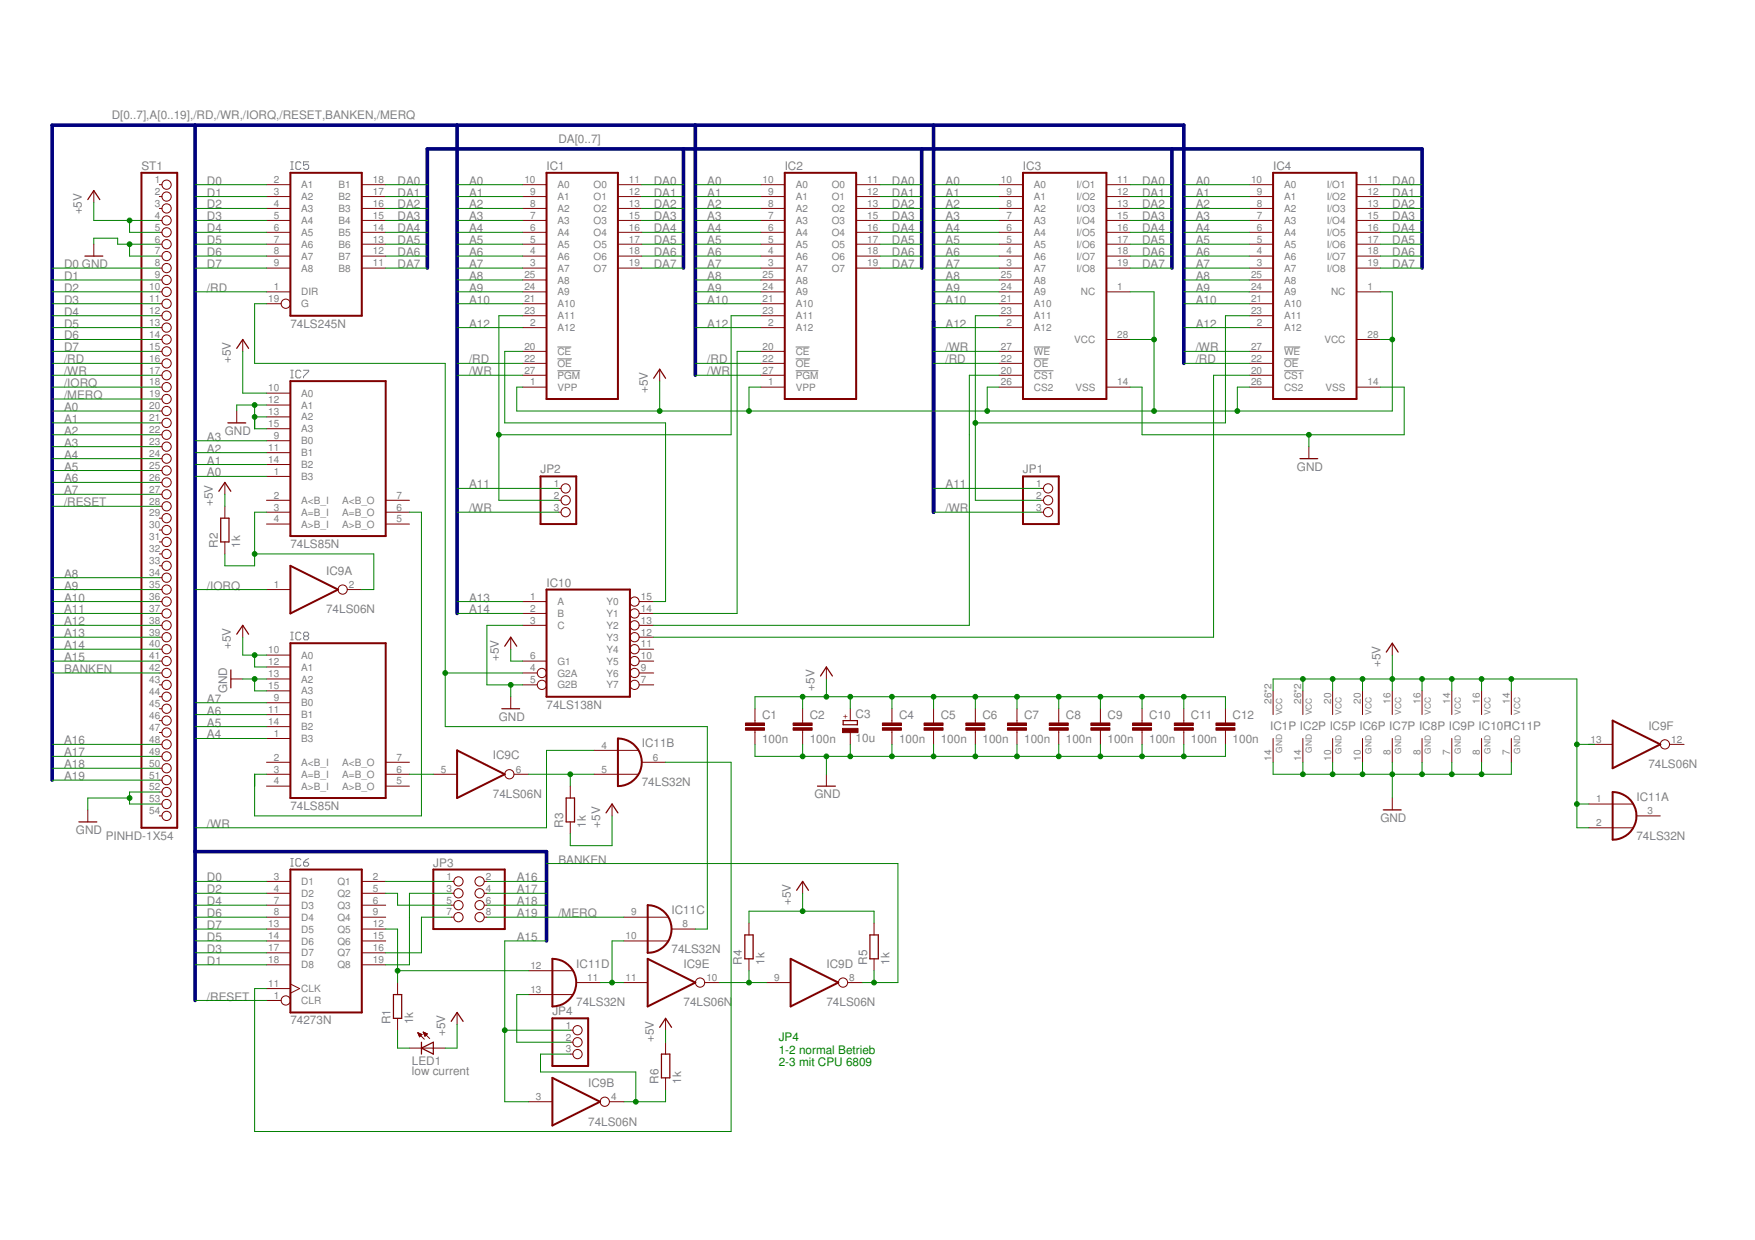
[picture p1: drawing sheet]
<svg xmlns="http://www.w3.org/2000/svg" width="297mm" height="210mm" viewBox="0 0 297 210" stroke-linecap="round" stroke-linejoin="round" font-family="sans-serif">
<defs><g id="words">
<g font-size="2" fill="#808080">
<text x="18.9" y="20.2">D[0..7],A[0..19],/RD,/WR,/IORQ,/RESET,BANKEN,/MERQ</text>
<text x="23.9" y="28.7">ST1</text>
<text x="92.5" y="28.7">IC1</text>
<text x="94.5" y="24.2">DA[0..7]</text>
<text x="132.8" y="28.7">IC2</text>
<text x="173.1" y="28.7">IC3</text>
<text x="215.5" y="28.7">IC4</text>
<text x="35" y="31.3">D0</text>
<text x="35" y="33.3">D1</text>
<text x="35" y="35.3">D2</text>
<text x="67.3" y="31.3">DA0</text>
<text x="67.3" y="33.3">DA1</text>
<text x="67.3" y="35.3">DA2</text>
<text x="79.4" y="31.3">A0</text>
<text x="79.4" y="33.3">A1</text>
<text x="79.4" y="35.3">A2</text>
<text x="110.6" y="31.3">DA0</text>
<text x="110.6" y="33.3">DA1</text>
<text x="110.6" y="35.3">DA2</text>
<text x="119.7" y="31.3">A0</text>
<text x="119.7" y="33.3">A1</text>
<text x="119.7" y="35.3">A2</text>
<text x="151" y="31.3">DA0</text>
<text x="151" y="33.3">DA1</text>
<text x="151" y="35.3">DA2</text>
<text x="160" y="31.3">A0</text>
<text x="160" y="33.3">A1</text>
<text x="160" y="35.3">A2</text>
<text x="193.3" y="31.3">DA0</text>
<text x="193.3" y="33.3">DA1</text>
<text x="193.3" y="35.3">DA2</text>
<text x="202.4" y="31.3">A0</text>
<text x="202.4" y="33.3">A1</text>
<text x="202.4" y="35.3">A2</text>
<text x="235.6" y="31.3">DA0</text>
<text x="235.6" y="33.3">DA1</text>
<text x="235.6" y="35.3">DA2</text>
<text x="13.9" y="36.3" transform="rotate(-90 13.9 36.3)">+5V</text>
<text x="35" y="37.3">D3</text>
<text x="35" y="39.3">D4</text>
<text x="35" y="41.3">D5</text>
<text x="67.3" y="37.3">DA3</text>
<text x="67.3" y="39.3">DA4</text>
<text x="67.3" y="41.3">DA5</text>
<text x="79.4" y="37.3">A3</text>
<text x="79.4" y="39.3">A4</text>
<text x="79.4" y="41.3">A5</text>
<text x="110.6" y="37.3">DA3</text>
<text x="110.6" y="39.3">DA4</text>
<text x="110.6" y="41.3">DA5</text>
<text x="119.7" y="37.3">A3</text>
<text x="119.7" y="39.3">A4</text>
<text x="119.7" y="41.3">A5</text>
<text x="151" y="37.3">DA3</text>
<text x="151" y="39.3">DA4</text>
<text x="151" y="41.3">DA5</text>
<text x="160" y="37.3">A3</text>
<text x="160" y="39.3">A4</text>
<text x="160" y="41.3">A5</text>
<text x="193.3" y="37.3">DA3</text>
<text x="193.3" y="39.3">DA4</text>
<text x="193.3" y="41.3">DA5</text>
<text x="202.4" y="37.3">A3</text>
<text x="202.4" y="39.3">A4</text>
<text x="202.4" y="41.3">A5</text>
<text x="235.6" y="37.3">DA3</text>
<text x="235.6" y="39.3">DA4</text>
<text x="235.6" y="41.3">DA5</text>
<text x="10.8" y="45.4">D0 GND</text>
<text x="10.8" y="47.4">D1</text>
<text x="35" y="43.4">D6</text>
<text x="35" y="45.4">D7</text>
<text x="67.3" y="43.4">DA6</text>
<text x="67.3" y="45.4">DA7</text>
<text x="79.4" y="43.4">A6</text>
<text x="79.4" y="45.4">A7</text>
<text x="79.4" y="47.4">A8</text>
<text x="110.6" y="43.4">DA6</text>
<text x="110.6" y="45.4">DA7</text>
<text x="119.7" y="43.4">A6</text>
<text x="119.7" y="45.4">A7</text>
<text x="119.7" y="47.4">A8</text>
<text x="151" y="43.4">DA6</text>
<text x="151" y="45.4">DA7</text>
<text x="160" y="43.4">A6</text>
<text x="160" y="45.4">A7</text>
<text x="160" y="47.4">A8</text>
<text x="193.3" y="43.4">DA6</text>
<text x="193.3" y="45.4">DA7</text>
<text x="202.4" y="43.4">A6</text>
<text x="202.4" y="45.4">A7</text>
<text x="202.4" y="47.4">A8</text>
<text x="235.6" y="43.4">DA6</text>
<text x="235.6" y="45.4">DA7</text>
<text x="10.8" y="49.4">D2</text>
<text x="10.8" y="51.4">D3</text>
<text x="10.8" y="53.4">D4</text>
<text x="35" y="49.4">/RD</text>
<text x="79.4" y="49.4">A9</text>
<text x="79.4" y="51.4">A10</text>
<text x="119.7" y="49.4">A9</text>
<text x="119.7" y="51.4">A10</text>
<text x="160" y="49.4">A9</text>
<text x="160" y="51.4">A10</text>
<text x="202.4" y="49.4">A9</text>
<text x="202.4" y="51.4">A10</text>
<text x="10.8" y="55.5">D5</text>
<text x="10.8" y="57.5">D6</text>
<text x="10.8" y="59.5">D7</text>
<text x="49.1" y="55.5">74LS245N</text>
<text x="79.4" y="55.5">A12</text>
<text x="119.7" y="55.5">A12</text>
<text x="160" y="59.5">/WR</text>
<text x="160" y="55.5">A12</text>
<text x="202.4" y="59.5">/WR</text>
<text x="202.4" y="55.5">A12</text>
<text x="10.8" y="61.5">/RD</text>
<text x="10.8" y="63.5">/WR</text>
<text x="10.8" y="65.5">/IORQ</text>
<text x="39.1" y="61.5" transform="rotate(-90 39.1 61.5)">+5V</text>
<text x="79.4" y="61.5">/RD</text>
<text x="79.4" y="63.5">/WR</text>
<text x="119.7" y="61.5">/RD</text>
<text x="119.7" y="63.5">/WR</text>
<text x="160" y="61.5">/RD</text>
<text x="202.4" y="61.5">/RD</text>
<text x="10.8" y="67.5">/MERQ</text>
<text x="10.8" y="69.6">A0</text>
<text x="10.8" y="71.6">A1</text>
<text x="109.6" y="66.5" transform="rotate(-90 109.6 66.5)">+5V</text>
<text x="10.8" y="73.6">A2</text>
<text x="10.8" y="75.6">A3</text>
<text x="10.8" y="77.6">A4</text>
<text x="35" y="76.6">A2</text>
<text x="35" y="74.6">A3</text>
<text x="38.1" y="73.6">GND</text>
<text x="10.8" y="79.6">A5</text>
<text x="10.8" y="81.7">A6</text>
<text x="10.8" y="83.7">A7</text>
<text x="35" y="80.7">A0</text>
<text x="35" y="78.6">A1</text>
<text x="79.4" y="82.7">A11</text>
<text x="91.5" y="80.1">JP2</text>
<text x="160" y="82.7">A11</text>
<text x="173.1" y="80.1">JP1</text>
<text x="219.5" y="79.6">GND</text>
<text x="10.8" y="85.7">/RESET</text>
<text x="36" y="85.7" transform="rotate(-90 36 85.7)">+5V</text>
<text x="79.4" y="86.7">/WR</text>
<text x="160" y="86.7">/WR</text>
<text x="36.9" y="92.7" transform="rotate(-90 36.9 92.7)">R2</text>
<text x="40.7" y="92.7" transform="rotate(-90 40.7 92.7)">1k</text>
<text x="49.1" y="92.7">74LS85N</text>
<text x="10.8" y="97.8">A8</text>
<text x="10.8" y="99.8">A9</text>
<text x="10.8" y="101.8">A10</text>
<text x="35" y="99.8">/IORQ</text>
<text x="55.2" y="97.3">IC9A</text>
<text x="79.4" y="101.8">A13</text>
<text x="92.5" y="99.3">IC10</text>
<text x="10.8" y="103.8">A11</text>
<text x="10.8" y="105.9">A12</text>
<text x="10.8" y="107.9">A13</text>
<text x="55.2" y="103.8">74LS06N</text>
<text x="79.4" y="103.8">A14</text>
<text x="10.8" y="109.9">A14</text>
<text x="10.8" y="111.9">A15</text>
<text x="10.8" y="113.9">BANKEN</text>
<text x="39.1" y="109.9" transform="rotate(-90 39.1 109.9)">+5V</text>
<text x="84.4" y="111.9" transform="rotate(-90 84.4 111.9)">+5V</text>
<text x="233.6" y="112.9" transform="rotate(-90 233.6 112.9)">+5V</text>
<text x="35" y="119">A7</text>
<text x="38.5" y="117.3" transform="rotate(-90 38.5 117.3)">GND</text>
<text x="92.5" y="120">74LS138N</text>
<text x="137.9" y="116.9" transform="rotate(-90 137.9 116.9)">+5V</text>
<text x="35" y="125">A4</text>
<text x="35" y="123">A5</text>
<text x="35" y="121">A6</text>
<text x="84.4" y="122">GND</text>
<text x="129" y="125.7">100n</text>
<text x="129" y="121.7">C1</text>
<text x="137.1" y="125.7">100n</text>
<text x="137.1" y="121.7">C2</text>
<text x="144.8" y="125.6">10u</text>
<text x="144.8" y="121.6">C3</text>
<text x="152.2" y="125.7">100n</text>
<text x="152.2" y="121.7">C4</text>
<text x="159.2" y="125.7">100n</text>
<text x="159.2" y="121.7">C5</text>
<text x="166.3" y="125.7">100n</text>
<text x="166.3" y="121.7">C6</text>
<text x="173.3" y="125.7">100n</text>
<text x="173.3" y="121.7">C7</text>
<text x="180.4" y="125.7">100n</text>
<text x="180.4" y="121.7">C8</text>
<text x="187.5" y="125.7">100n</text>
<text x="187.5" y="121.7">C9</text>
<text x="194.5" y="125.7">100n</text>
<text x="194.5" y="121.7">C10</text>
<text x="201.6" y="125.7">100n</text>
<text x="201.6" y="121.7">C11</text>
<text x="208.6" y="125.7">100n</text>
<text x="208.6" y="121.7">C12</text>
<text x="215" y="123.5">IC1P IC2P IC5P IC6P IC7P IC8P IC9P IC10PIC11P</text>
<text x="279" y="123.5">IC9F</text>
<text x="10.8" y="126">A16</text>
<text x="10.8" y="128">A17</text>
<text x="10.8" y="130">A18</text>
<text x="83.4" y="128.5">IC9C</text>
<text x="108.6" y="126.5">IC11B</text>
<text x="279" y="130">74LS06N</text>
<text x="10.8" y="132.1">A19</text>
<text x="49.1" y="137.1">74LS85N</text>
<text x="83.4" y="135.1">74LS06N</text>
<text x="108.6" y="133.1">74LS32N</text>
<text x="137.9" y="135.1">GND</text>
<text x="277" y="135.6">IC11A</text>
<text x="12.9" y="141.1">GND</text>
<text x="17.9" y="142.1">PINHD-1X54</text>
<text x="35" y="140.1">/WR</text>
<text x="95.3" y="140.1" transform="rotate(-90 95.3 140.1)">R3</text>
<text x="99.1" y="140.1" transform="rotate(-90 99.1 140.1)">1k</text>
<text x="101.6" y="140.1" transform="rotate(-90 101.6 140.1)">+5V</text>
<text x="233.6" y="139.1">GND</text>
<text x="277" y="142.1">74LS32N</text>
<text x="35" y="149.2">D0</text>
<text x="73.3" y="146.7">JP3</text>
<text x="87.5" y="149.2">A16</text>
<text x="94.5" y="146.2">BANKEN</text>
<text x="35" y="151.2">D2</text>
<text x="35" y="153.2">D4</text>
<text x="35" y="155.2">D6</text>
<text x="87.5" y="151.2">A17</text>
<text x="87.5" y="153.2">A18</text>
<text x="87.5" y="155.2">A19</text>
<text x="94.5" y="155.2">/MERQ</text>
<text x="113.7" y="154.7">IC11C</text>
<text x="133.8" y="153.2" transform="rotate(-90 133.8 153.2)">+5V</text>
<text x="35" y="161.3">D3</text>
<text x="35" y="159.3">D5</text>
<text x="35" y="157.3">D7</text>
<text x="87.5" y="159.3">A15</text>
<text x="113.7" y="161.3">74LS32N</text>
<text x="35" y="163.3">D1</text>
<text x="97.5" y="163.8">IC11D</text>
<text x="115.7" y="163.8">IC9E</text>
<text x="125.6" y="163.3" transform="rotate(-90 125.6 163.3)">R4</text>
<text x="129.4" y="163.3" transform="rotate(-90 129.4 163.3)">1k</text>
<text x="139.9" y="163.8">IC9D</text>
<text x="146.7" y="163.3" transform="rotate(-90 146.7 163.3)">R5</text>
<text x="150.6" y="163.3" transform="rotate(-90 150.6 163.3)">1k</text>
<text x="35" y="169.4">/RESET</text>
<text x="49.1" y="173.4">74273N</text>
<text x="66.1" y="173.4" transform="rotate(-90 66.1 173.4)">R1</text>
<text x="69.9" y="173.4" transform="rotate(-90 69.9 173.4)">1k</text>
<text x="93.5" y="171.9">JP4</text>
<text x="97.5" y="170.4">74LS32N</text>
<text x="115.7" y="170.4">74LS06N</text>
<text x="139.9" y="170.4">74LS06N</text>
<text x="75.4" y="175.4" transform="rotate(-90 75.4 175.4)">+5V</text>
<text x="110.6" y="176.4" transform="rotate(-90 110.6 176.4)">+5V</text>
<text x="69.7" y="182">low current</text>
<text x="69.7" y="180.2">LED1</text>
<text x="99.5" y="184">IC9B</text>
<text x="111.5" y="183.5" transform="rotate(-90 111.5 183.5)">R6</text>
<text x="115.3" y="183.5" transform="rotate(-90 115.3 183.5)">1k</text>
<text x="99.5" y="190.5">74LS06N</text>
</g>
<g font-size="2" fill="#008000">
<text x="131.8" y="176.2">JP4</text>
<text x="131.8" y="178.3">1-2 normal Betrieb</text>
<text x="131.8" y="180.5">2-3 mit CPU 6809</text>
</g>
<g font-size="1.7" fill="#808080">
<text x="26.2" y="31">1</text>
<text x="26.2" y="33">2</text>
<text x="26.2" y="35">3</text>
<text x="46.4" y="31">2</text>
<text x="46.4" y="33">3</text>
<text x="46.4" y="35">4</text>
<text x="51" y="31.9">A1</text>
<text x="51" y="33.9">A2</text>
<text x="51" y="35.9">A3</text>
<text x="57.3" y="35.9">B3</text>
<text x="57.3" y="33.9">B2</text>
<text x="57.3" y="31.9">B1</text>
<text x="63.1" y="35">16</text>
<text x="63.1" y="33">17</text>
<text x="63.1" y="31">18</text>
<text x="88.8" y="31">10</text>
<text x="89.7" y="35">8</text>
<text x="89.7" y="33">9</text>
<text x="94.3" y="35.9">A2</text>
<text x="94.3" y="33.9">A1</text>
<text x="94.3" y="31.9">A0</text>
<text x="100.5" y="31.9">O0</text>
<text x="100.5" y="33.9">O1</text>
<text x="100.5" y="35.9">O2</text>
<text x="106.4" y="31">11</text>
<text x="106.4" y="33">12</text>
<text x="106.4" y="35">13</text>
<text x="129.1" y="31">10</text>
<text x="130" y="35">8</text>
<text x="130" y="33">9</text>
<text x="134.7" y="35.9">A2</text>
<text x="134.7" y="33.9">A1</text>
<text x="134.7" y="31.9">A0</text>
<text x="140.8" y="31.9">O0</text>
<text x="140.8" y="33.9">O1</text>
<text x="140.8" y="35.9">O2</text>
<text x="146.8" y="31">11</text>
<text x="146.8" y="33">12</text>
<text x="146.8" y="35">13</text>
<text x="169.4" y="31">10</text>
<text x="170.4" y="33">9</text>
<text x="170.4" y="35">8</text>
<text x="175" y="31.9">A0</text>
<text x="175" y="33.9">A1</text>
<text x="175" y="35.9">A2</text>
<text x="182.2" y="31.9">I/O1</text>
<text x="182.2" y="33.9">I/O2</text>
<text x="182.2" y="35.9">I/O3</text>
<text x="189.1" y="31">11</text>
<text x="189.1" y="33">12</text>
<text x="189.1" y="35">13</text>
<text x="211.7" y="31">10</text>
<text x="212.7" y="33">9</text>
<text x="212.7" y="35">8</text>
<text x="217.3" y="31.9">A0</text>
<text x="217.3" y="33.9">A1</text>
<text x="217.3" y="35.9">A2</text>
<text x="224.5" y="31.9">I/O1</text>
<text x="224.5" y="33.9">I/O2</text>
<text x="224.5" y="35.9">I/O3</text>
<text x="231.4" y="31">11</text>
<text x="231.4" y="33">12</text>
<text x="231.4" y="35">13</text>
<text x="26.2" y="37">4</text>
<text x="26.2" y="39">5</text>
<text x="26.2" y="41.1">6</text>
<text x="46.4" y="37">5</text>
<text x="46.4" y="39">6</text>
<text x="46.4" y="41.1">7</text>
<text x="51" y="37.9">A4</text>
<text x="51" y="39.9">A5</text>
<text x="51" y="41.9">A6</text>
<text x="57.3" y="41.9">B6</text>
<text x="57.3" y="39.9">B5</text>
<text x="57.3" y="37.9">B4</text>
<text x="63.1" y="41.1">13</text>
<text x="63.1" y="39">14</text>
<text x="63.1" y="37">15</text>
<text x="89.7" y="41.1">5</text>
<text x="89.7" y="39">6</text>
<text x="89.7" y="37">7</text>
<text x="94.3" y="41.9">A5</text>
<text x="94.3" y="39.9">A4</text>
<text x="94.3" y="37.9">A3</text>
<text x="100.5" y="37.9">O3</text>
<text x="100.5" y="39.9">O4</text>
<text x="100.5" y="41.9">O5</text>
<text x="106.4" y="37">15</text>
<text x="106.4" y="39">16</text>
<text x="106.4" y="41.1">17</text>
<text x="130" y="41.1">5</text>
<text x="130" y="39">6</text>
<text x="130" y="37">7</text>
<text x="134.7" y="41.9">A5</text>
<text x="134.7" y="39.9">A4</text>
<text x="134.7" y="37.9">A3</text>
<text x="140.8" y="37.9">O3</text>
<text x="140.8" y="39.9">O4</text>
<text x="140.8" y="41.9">O5</text>
<text x="146.8" y="37">15</text>
<text x="146.8" y="39">16</text>
<text x="146.8" y="41.1">17</text>
<text x="170.4" y="37">7</text>
<text x="170.4" y="39">6</text>
<text x="170.4" y="41.1">5</text>
<text x="175" y="37.9">A3</text>
<text x="175" y="39.9">A4</text>
<text x="175" y="41.9">A5</text>
<text x="182.2" y="37.9">I/O4</text>
<text x="182.2" y="39.9">I/O5</text>
<text x="182.2" y="41.9">I/O6</text>
<text x="189.1" y="37">15</text>
<text x="189.1" y="39">16</text>
<text x="189.1" y="41.1">17</text>
<text x="212.7" y="37">7</text>
<text x="212.7" y="39">6</text>
<text x="212.7" y="41.1">5</text>
<text x="217.3" y="37.9">A3</text>
<text x="217.3" y="39.9">A4</text>
<text x="217.3" y="41.9">A5</text>
<text x="224.5" y="37.9">I/O4</text>
<text x="224.5" y="39.9">I/O5</text>
<text x="224.5" y="41.9">I/O6</text>
<text x="231.4" y="37">15</text>
<text x="231.4" y="39">16</text>
<text x="231.4" y="41.1">17</text>
<text x="26.2" y="43.1">7</text>
<text x="26.2" y="45.1">8</text>
<text x="26.2" y="47.1">9</text>
<text x="46.4" y="43.1">8</text>
<text x="46.4" y="45.1">9</text>
<text x="51" y="44">A7</text>
<text x="51" y="46">A8</text>
<text x="57.3" y="46">B8</text>
<text x="57.3" y="44">B7</text>
<text x="63.1" y="45.1">11</text>
<text x="63.1" y="43.1">12</text>
<text x="88.8" y="47.1">25</text>
<text x="89.7" y="45.1">3</text>
<text x="89.7" y="43.1">4</text>
<text x="94.3" y="46">A7</text>
<text x="94.3" y="44">A6</text>
<text x="94.3" y="48">A8</text>
<text x="100.5" y="44">O6</text>
<text x="100.5" y="46">O7</text>
<text x="106.4" y="43.1">18</text>
<text x="106.4" y="45.1">19</text>
<text x="129.1" y="47.1">25</text>
<text x="130" y="45.1">3</text>
<text x="130" y="43.1">4</text>
<text x="134.7" y="46">A7</text>
<text x="134.7" y="44">A6</text>
<text x="134.7" y="48">A8</text>
<text x="140.8" y="44">O6</text>
<text x="140.8" y="46">O7</text>
<text x="146.8" y="43.1">18</text>
<text x="146.8" y="45.1">19</text>
<text x="169.4" y="47.1">25</text>
<text x="170.4" y="43.1">4</text>
<text x="170.4" y="45.1">3</text>
<text x="175" y="44">A6</text>
<text x="175" y="46">A7</text>
<text x="175" y="48">A8</text>
<text x="182.2" y="44">I/O7</text>
<text x="182.2" y="46">I/O8</text>
<text x="189.1" y="43.1">18</text>
<text x="189.1" y="45.1">19</text>
<text x="211.7" y="47.1">25</text>
<text x="212.7" y="43.1">4</text>
<text x="212.7" y="45.1">3</text>
<text x="217.3" y="44">A6</text>
<text x="217.3" y="46">A7</text>
<text x="217.3" y="48">A8</text>
<text x="224.5" y="44">I/O7</text>
<text x="224.5" y="46">I/O8</text>
<text x="231.4" y="43.1">18</text>
<text x="231.4" y="45.1">19</text>
<text x="25.2" y="49.1">10</text>
<text x="25.2" y="51.1">11</text>
<text x="25.2" y="53.2">12</text>
<text x="45.4" y="51.1">19</text>
<text x="46.4" y="49.1">1</text>
<text x="51" y="50">DIR</text>
<text x="51" y="52">G</text>
<text x="88.8" y="51.1">21</text>
<text x="88.8" y="53.2">23</text>
<text x="88.8" y="49.1">24</text>
<text x="94.3" y="52">A10</text>
<text x="94.3" y="50">A9</text>
<text x="129.1" y="51.1">21</text>
<text x="129.1" y="53.2">23</text>
<text x="129.1" y="49.1">24</text>
<text x="134.7" y="52">A10</text>
<text x="134.7" y="50">A9</text>
<text x="169.4" y="49.1">24</text>
<text x="169.4" y="51.1">21</text>
<text x="169.4" y="53.2">23</text>
<text x="175" y="50">A9</text>
<text x="175" y="52">A10</text>
<text x="182.9" y="50">NC</text>
<text x="189.1" y="49.1">1</text>
<text x="211.7" y="49.1">24</text>
<text x="211.7" y="51.1">21</text>
<text x="211.7" y="53.2">23</text>
<text x="217.3" y="50">A9</text>
<text x="217.3" y="52">A10</text>
<text x="225.3" y="50">NC</text>
<text x="231.4" y="49.1">1</text>
<text x="25.2" y="55.2">13</text>
<text x="25.2" y="57.2">14</text>
<text x="25.2" y="59.2">15</text>
<text x="88.8" y="59.2">20</text>
<text x="89.7" y="55.2">2</text>
<text x="94.3" y="56.1">A12</text>
<text x="94.3" y="54">A11</text>
<text x="129.1" y="59.2">20</text>
<text x="130" y="55.2">2</text>
<text x="134.7" y="56.1">A12</text>
<text x="134.7" y="54">A11</text>
<text x="169.4" y="59.2">27</text>
<text x="170.4" y="55.2">2</text>
<text x="175" y="54">A11</text>
<text x="175" y="56.1">A12</text>
<text x="181.8" y="58.1">VCC</text>
<text x="189.1" y="57.2">28</text>
<text x="211.7" y="59.2">27</text>
<text x="212.7" y="55.2">2</text>
<text x="217.3" y="54">A11</text>
<text x="217.3" y="56.1">A12</text>
<text x="224.2" y="58.1">VCC</text>
<text x="231.4" y="57.2">28</text>
<text x="25.2" y="61.2">16</text>
<text x="25.2" y="63.2">17</text>
<text x="25.2" y="65.2">18</text>
<text x="88.8" y="61.2">22</text>
<text x="88.8" y="63.2">27</text>
<text x="89.7" y="65.2">1</text>
<text x="94.3" y="60.1">CE</text>
<text x="94.3" y="62.1">OE</text>
<text x="94.3" y="64.1">PGM</text>
<text x="129.1" y="61.2">22</text>
<text x="129.1" y="63.2">27</text>
<text x="130" y="65.2">1</text>
<text x="134.7" y="60.1">CE</text>
<text x="134.7" y="62.1">OE</text>
<text x="134.7" y="64.1">PGM</text>
<text x="169.4" y="61.2">22</text>
<text x="169.4" y="63.2">20</text>
<text x="169.4" y="65.2">26</text>
<text x="175" y="60.1">WE</text>
<text x="175" y="62.1">OE</text>
<text x="175" y="64.1">CS1</text>
<text x="189.1" y="65.2">14</text>
<text x="211.7" y="61.2">22</text>
<text x="211.7" y="63.2">20</text>
<text x="211.7" y="65.2">26</text>
<text x="217.3" y="60.1">WE</text>
<text x="217.3" y="62.1">OE</text>
<text x="217.3" y="64.1">CS1</text>
<text x="231.4" y="65.2">14</text>
<text x="25.2" y="67.3">19</text>
<text x="25.2" y="69.3">20</text>
<text x="25.2" y="71.3">21</text>
<text x="45.4" y="66.3">10</text>
<text x="45.4" y="68.3">12</text>
<text x="45.4" y="70.3">13</text>
<text x="51" y="67.1">A0</text>
<text x="51" y="69.2">A1</text>
<text x="51" y="71.2">A2</text>
<text x="94.3" y="66.1">VPP</text>
<text x="134.7" y="66.1">VPP</text>
<text x="175" y="66.1">CS2</text>
<text x="182" y="66.1">VSS</text>
<text x="217.3" y="66.1">CS2</text>
<text x="224.4" y="66.1">VSS</text>
<text x="25.2" y="73.3">22</text>
<text x="25.2" y="75.3">23</text>
<text x="25.2" y="77.3">24</text>
<text x="45.4" y="76.3">11</text>
<text x="45.4" y="72.3">15</text>
<text x="46.4" y="74.3">9</text>
<text x="51" y="75.2">B0</text>
<text x="51" y="77.2">B1</text>
<text x="51" y="73.2">A3</text>
<text x="25.2" y="79.4">25</text>
<text x="25.2" y="81.4">26</text>
<text x="25.2" y="83.4">27</text>
<text x="45.4" y="78.4">14</text>
<text x="46.4" y="80.4">1</text>
<text x="51" y="81.3">B3</text>
<text x="51" y="79.2">B2</text>
<text x="93.7" y="82.4">1</text>
<text x="175.4" y="82.4">1</text>
<text x="25.2" y="85.4">28</text>
<text x="25.2" y="87.4">29</text>
<text x="25.2" y="89.4">30</text>
<text x="46.4" y="84.4">2</text>
<text x="46.4" y="86.4">3</text>
<text x="46.4" y="88.4">4</text>
<text x="51" y="85.3">A&lt;B_I</text>
<text x="51" y="87.3">A=B_I</text>
<text x="51" y="89.3">A&gt;B_I</text>
<text x="57.9" y="89.3">A&gt;B_O</text>
<text x="57.9" y="87.3">A=B_O</text>
<text x="57.9" y="85.3">A&lt;B_O</text>
<text x="67.1" y="88.4">5</text>
<text x="67.1" y="86.4">6</text>
<text x="67.1" y="84.4">7</text>
<text x="93.7" y="84.4">2</text>
<text x="93.7" y="86.4">3</text>
<text x="175.4" y="84.4">2</text>
<text x="175.4" y="86.4">3</text>
<text x="25.2" y="91.5">31</text>
<text x="25.2" y="93.5">32</text>
<text x="25.2" y="95.5">33</text>
<text x="25.2" y="97.5">34</text>
<text x="25.2" y="99.5">35</text>
<text x="25.2" y="101.5">36</text>
<text x="46.4" y="99.5">1</text>
<text x="59.1" y="99.5">2</text>
<text x="89.7" y="101.5">1</text>
<text x="108.5" y="101.5">15</text>
<text x="25.2" y="103.6">37</text>
<text x="25.2" y="105.6">38</text>
<text x="25.2" y="107.6">39</text>
<text x="89.7" y="103.6">2</text>
<text x="89.7" y="105.6">3</text>
<text x="94.3" y="102.4">A</text>
<text x="94.3" y="104.4">B</text>
<text x="94.3" y="106.5">C</text>
<text x="102.7" y="106.5">Y2</text>
<text x="102.7" y="104.4">Y1</text>
<text x="102.7" y="102.4">Y0</text>
<text x="108.5" y="107.6">12</text>
<text x="108.5" y="105.6">13</text>
<text x="108.5" y="103.6">14</text>
<text x="25.2" y="109.6">40</text>
<text x="25.2" y="111.6">41</text>
<text x="25.2" y="113.6">42</text>
<text x="45.4" y="110.6">10</text>
<text x="45.4" y="112.6">12</text>
<text x="51" y="111.5">A0</text>
<text x="51" y="113.5">A1</text>
<text x="89.7" y="113.6">4</text>
<text x="89.7" y="111.6">6</text>
<text x="94.3" y="112.5">G1</text>
<text x="102.7" y="112.5">Y5</text>
<text x="102.7" y="110.5">Y4</text>
<text x="102.7" y="108.5">Y3</text>
<text x="108.5" y="113.6">9</text>
<text x="108.5" y="111.6">10</text>
<text x="108.5" y="109.6">11</text>
<text x="25.2" y="115.7">43</text>
<text x="25.2" y="117.7">44</text>
<text x="25.2" y="119.7">45</text>
<text x="45.4" y="114.6">13</text>
<text x="45.4" y="116.7">15</text>
<text x="46.4" y="118.7">9</text>
<text x="51" y="119.6">B0</text>
<text x="51" y="115.5">A2</text>
<text x="51" y="117.5">A3</text>
<text x="89.7" y="115.7">5</text>
<text x="94.3" y="114.5">G2A</text>
<text x="94.3" y="116.5">G2B</text>
<text x="102.7" y="116.5">Y7</text>
<text x="102.7" y="114.5">Y6</text>
<text x="108.5" y="115.7">7</text>
<text x="215.2" y="119.1" transform="rotate(-90 215.2 119.1)">26*2</text>
<text x="220.2" y="119.1" transform="rotate(-90 220.2 119.1)">26*2</text>
<text x="225.3" y="119.1" transform="rotate(-90 225.3 119.1)">20</text>
<text x="230.3" y="119.1" transform="rotate(-90 230.3 119.1)">20</text>
<text x="235.4" y="119.1" transform="rotate(-90 235.4 119.1)">16</text>
<text x="240.4" y="119.1" transform="rotate(-90 240.4 119.1)">16</text>
<text x="245.4" y="119.1" transform="rotate(-90 245.4 119.1)">14</text>
<text x="250.5" y="119.1" transform="rotate(-90 250.5 119.1)">16</text>
<text x="255.5" y="119.1" transform="rotate(-90 255.5 119.1)">14</text>
<text x="25.2" y="121.7">46</text>
<text x="25.2" y="123.7">47</text>
<text x="25.2" y="125.7">48</text>
<text x="45.4" y="120.7">11</text>
<text x="45.4" y="122.7">14</text>
<text x="46.4" y="124.7">1</text>
<text x="51" y="125.6">B3</text>
<text x="51" y="121.6">B1</text>
<text x="51" y="123.6">B2</text>
<text x="269.2" y="125.7">13</text>
<text x="282.9" y="125.7">12</text>
<text x="25.2" y="127.7">49</text>
<text x="25.2" y="129.8">50</text>
<text x="25.2" y="131.8">51</text>
<text x="46.4" y="128.8">2</text>
<text x="46.4" y="130.8">3</text>
<text x="51" y="129.6">A&lt;B_I</text>
<text x="51" y="131.7">A=B_I</text>
<text x="57.9" y="131.7">A=B_O</text>
<text x="57.9" y="129.6">A&lt;B_O</text>
<text x="67.1" y="130.8">6</text>
<text x="67.1" y="128.8">7</text>
<text x="74.6" y="130.8">5</text>
<text x="87.3" y="130.8">6</text>
<text x="101.8" y="126.7">4</text>
<text x="101.8" y="130.8">5</text>
<text x="110.5" y="128.8">6</text>
<text x="215.2" y="128.7" transform="rotate(-90 215.2 128.7)">14</text>
<text x="220.2" y="128.7" transform="rotate(-90 220.2 128.7)">14</text>
<text x="225.3" y="128.7" transform="rotate(-90 225.3 128.7)">10</text>
<text x="230.3" y="128.7" transform="rotate(-90 230.3 128.7)">10</text>
<text x="235.4" y="127.8" transform="rotate(-90 235.4 127.8)">8</text>
<text x="240.4" y="127.8" transform="rotate(-90 240.4 127.8)">8</text>
<text x="245.4" y="127.8" transform="rotate(-90 245.4 127.8)">7</text>
<text x="250.5" y="127.8" transform="rotate(-90 250.5 127.8)">8</text>
<text x="255.5" y="127.8" transform="rotate(-90 255.5 127.8)">7</text>
<text x="25.2" y="133.8">52</text>
<text x="25.2" y="135.8">53</text>
<text x="25.2" y="137.8">54</text>
<text x="46.4" y="132.8">4</text>
<text x="51" y="133.7">A&gt;B_I</text>
<text x="57.9" y="133.7">A&gt;B_O</text>
<text x="67.1" y="132.8">5</text>
<text x="270.2" y="135.8">1</text>
<text x="278.8" y="137.8">3</text>
<text x="270.2" y="139.8">2</text>
<text x="46.4" y="148.9">3</text>
<text x="51" y="149.8">D1</text>
<text x="57.1" y="149.8">Q1</text>
<text x="63.1" y="148.9">2</text>
<text x="75.6" y="148.9">1</text>
<text x="82.3" y="148.9">2</text>
<text x="46.4" y="150.9">4</text>
<text x="46.4" y="153">7</text>
<text x="46.4" y="155">8</text>
<text x="51" y="151.8">D2</text>
<text x="51" y="153.8">D3</text>
<text x="51" y="155.9">D4</text>
<text x="57.1" y="151.8">Q2</text>
<text x="57.1" y="153.8">Q3</text>
<text x="57.1" y="155.9">Q4</text>
<text x="63.1" y="150.9">5</text>
<text x="63.1" y="153">6</text>
<text x="63.1" y="155">9</text>
<text x="75.6" y="150.9">3</text>
<text x="75.6" y="153">5</text>
<text x="75.6" y="155">7</text>
<text x="82.3" y="150.9">4</text>
<text x="82.3" y="153">6</text>
<text x="82.3" y="155">8</text>
<text x="106.8" y="155">9</text>
<text x="45.4" y="157">13</text>
<text x="45.4" y="159">14</text>
<text x="45.4" y="161">17</text>
<text x="51" y="157.9">D5</text>
<text x="51" y="159.9">D6</text>
<text x="51" y="161.9">D7</text>
<text x="57.1" y="157.9">Q5</text>
<text x="57.1" y="159.9">Q6</text>
<text x="57.1" y="161.9">Q7</text>
<text x="63.1" y="157">12</text>
<text x="63.1" y="159">15</text>
<text x="63.1" y="161">16</text>
<text x="105.9" y="159">10</text>
<text x="115.5" y="157">8</text>
<text x="45.4" y="167.1">11</text>
<text x="45.4" y="163">18</text>
<text x="51" y="168">CLK</text>
<text x="51" y="163.9">D8</text>
<text x="57.1" y="163.9">Q8</text>
<text x="63.1" y="163">19</text>
<text x="89.8" y="164">12</text>
<text x="99.4" y="166.1">11</text>
<text x="105.9" y="166.1">11</text>
<text x="119.6" y="166.1">10</text>
<text x="131" y="166.1">9</text>
<text x="143.7" y="166.1">8</text>
<text x="46.4" y="169.1">1</text>
<text x="51" y="170">CLR</text>
<text x="89.8" y="168.1">13</text>
<text x="95.8" y="174.1">1</text>
<text x="95.8" y="176.1">2</text>
<text x="95.8" y="178.2">3</text>
<text x="90.7" y="186.2">3</text>
<text x="103.4" y="186.2">4</text>
</g>
<text font-size="1.4" fill="#800000" x="143.4" y="121.7" transform="rotate(-90 143.4 121.7)">+</text>
<g font-size="1.4" fill="#808080">
<text x="217" y="121.1" transform="rotate(-90 217 121.1)">VCC</text>
<text x="222" y="121.1" transform="rotate(-90 222 121.1)">VCC</text>
<text x="227.1" y="121" transform="rotate(-90 227.1 121)">VCC</text>
<text x="232.1" y="121" transform="rotate(-90 232.1 121)">VCC</text>
<text x="237.2" y="121" transform="rotate(-90 237.2 121)">VCC</text>
<text x="242.2" y="121" transform="rotate(-90 242.2 121)">VCC</text>
<text x="247.2" y="121" transform="rotate(-90 247.2 121)">VCC</text>
<text x="252.3" y="121" transform="rotate(-90 252.3 121)">VCC</text>
<text x="257.3" y="121" transform="rotate(-90 257.3 121)">VCC</text>
<text x="217" y="127.4" transform="rotate(-90 217 127.4)">GND</text>
<text x="222" y="127.4" transform="rotate(-90 222 127.4)">GND</text>
<text x="227.1" y="127.6" transform="rotate(-90 227.1 127.6)">GND</text>
<text x="232.1" y="127.6" transform="rotate(-90 232.1 127.6)">GND</text>
<text x="237.2" y="127.6" transform="rotate(-90 237.2 127.6)">GND</text>
<text x="242.2" y="127.6" transform="rotate(-90 242.2 127.6)">GND</text>
<text x="247.2" y="127.6" transform="rotate(-90 247.2 127.6)">GND</text>
<text x="252.3" y="127.6" transform="rotate(-90 252.3 127.6)">GND</text>
<text x="257.3" y="127.6" transform="rotate(-90 257.3 127.6)">GND</text>
</g>
</g></defs>
<g fill="none" stroke="#808080" stroke-width=".17">
<path d="M49.2 28.7h.4M49.2 27.4h.4M49.4 27.4v1.3M50.9 27.6l-.2-.2h-.4l-.2 .2v.9l.2 .2h.4l.2-.2M52.2 27.4h-.8v.6l.4-.2h.2l.2 .2v.5l-.2 .2h-.4l-.2-.2M94.3 58.7h2.4M134.7 58.7h2.3M175 58.7h2.7M217.3 58.7h2.8M49.2 64h.4M49.2 62.7h.4M49.4 62.7v1.3"/>
<path d="M50.9 62.9l-.2-.2h-.4l-.2 .2v.9l.2 .2h.4l.2-.2M51.4 62.7h.8v.2l-.8 .9v.2M94.3 60.7h2.5M94.3 62.8h3.9M134.7 60.7h2.4M134.7 62.8h3.8M175 60.7h2.5M175 62.8h3.3M217.3 60.7h2.5M217.3 62.8h3.3M49.2 108.3h.4M49.2 107h.4"/>
<path d="M49.4 107v1.3M50.9 107.2l-.2-.2h-.4l-.2 .2v.9l.2 .2h.4l.2-.2M51.6 107.7l-.2-.2v-.3l.2-.2h.4l.2 .2v.3l-.2 .2M51.6 107.7l-.2 .2v.2l.2 .2h.4l.2-.2v-.2l-.2-.2M51.6 107.7h.4M49.2 146.6h.4M49.2 145.3h.4M49.4 145.3v1.3M50.9 145.5l-.2-.2h-.4l-.2 .2v.9l.2 .2h.4l.2-.2M51.4 146h.6l.2 .2v.2l-.2 .2h-.4l-.2-.2zM52.2 145.3l-.4 .2-.4 .5"/>
</g>
<g fill="none" stroke="#800000" stroke-width=".34">
<path d="M23.9 29.3h6.1v110.8h-6.1zM49.1 29.3h12.1v24.1h-12.1zM92.5 29.3h12.1v38.2h-12.1zM132.8 29.3h12.1v38.2h-12.1zM173.1 29.3h14.2v38.2h-14.2zM215.5 29.3h14.1v38.2h-14.1zM49.1 64.5h16.2v26.2h-16.2zM49.1 95.8l8.1 4-8.1 4zM91.5 80.6h6v8.1h-6zM92.5 99.8h14.1v18.1h-14.1zM173.1 80.6h6.1v8.1h-6.1zM49.1 108.9h16.2v26.2h-16.2z"/>
<path d="M77.4 127l8 4.1-8 4zM104.6 125a4 4 0 0 1 4 4 4 4 0 0 1-4 4.1zM272.9 134.1a4 4 0 0 1 4.1 4 4 4 0 0 1-4.1 4zM272.9 122l8.1 4-8.1 4zM49.1 147.2h12.1v24.2h-12.1zM73.3 147.2h12.1v10.1h-12.1zM109.6 153.2a4 4 0 0 1 4.1 4.1 4 4 0 0 1-4.1 4zM93.5 162.3a4 4 0 0 1 4 4 4 4 0 0 1-4 4.1zM93.5 172.4h6v8h-6zM109.6 162.3l8.1 4-8.1 4.1zM133.8 162.3l8.1 4-8.1 4.1zM93.5 182.5l8.1 4-8.1 4z"/>
</g>
<g fill="none" stroke="#800000" stroke-width=".17">
<path d="M15.9 32.3v2M27 31.3h.4M27 33.3h.4M27 35.3h.4M27 37.3h.4M27 39.3h.4M45.1 31.3h4M45.1 33.3h4M45.1 35.3h4M45.1 37.3h4M45.1 39.3h4M61.2 31.3h4.1"/>
<path d="M61.2 33.3h4.1M61.2 35.3h4.1M61.2 37.3h4.1M61.2 39.3h4.1M88.5 31.3h4M88.5 33.3h4M88.5 35.3h4M88.5 37.3h4M88.5 39.3h4M104.6 31.3h4M104.6 33.3h4M104.6 35.3h4"/>
<path d="M104.6 37.3h4M104.6 39.3h4M128.8 31.3h4M128.8 33.3h4M128.8 35.3h4M128.8 37.3h4M128.8 39.3h4M144.9 31.3h4M144.9 33.3h4M144.9 35.3h4M144.9 37.3h4M144.9 39.3h4"/>
<path d="M169.1 31.3h4M169.1 33.3h4M169.1 35.3h4M169.1 37.3h4M169.1 39.3h4M187.3 31.3h4M187.3 33.3h4M187.3 35.3h4M187.3 37.3h4M187.3 39.3h4M211.5 31.3h4M211.5 33.3h4"/>
<path d="M211.5 35.3h4M211.5 37.3h4M211.5 39.3h4M229.6 31.3h4M229.6 33.3h4M229.6 35.3h4M229.6 37.3h4M229.6 39.3h4M15.9 41.3v2M27 41.3h.4M27 43.3h.4M27 45.4h.4"/>
<path d="M27 47.4h.4M27 49.4h.4M27 51.4h.4M27 53.4h.4M27 55.5h.4M27 57.5h.4M27 59.5h.4M41.1 57.5v2M45.1 41.3h4M45.1 43.3h4M45.1 45.4h4M45.1 49.4h4"/>
<path d="M45.1 51.4h2.5M61.2 41.3h4.1M61.2 43.3h4.1M61.2 45.4h4.1M88.5 41.3h4M88.5 43.3h4M88.5 45.4h4M88.5 47.4h4M88.5 49.4h4M88.5 51.4h4M88.5 53.4h4M88.5 55.5h4"/>
<path d="M88.5 59.5h4M104.6 41.3h4M104.6 43.3h4M104.6 45.4h4M128.8 41.3h4M128.8 43.3h4M128.8 45.4h4M128.8 47.4h4M128.8 49.4h4M128.8 51.4h4M128.8 53.4h4M128.8 55.5h4"/>
<path d="M128.8 59.5h4M144.9 41.3h4M144.9 43.3h4M144.9 45.4h4M169.1 41.3h4M169.1 43.3h4M169.1 45.4h4M169.1 47.4h4M169.1 49.4h4M169.1 51.4h4M169.1 53.4h4M169.1 55.5h4"/>
<path d="M169.1 59.5h4M187.3 41.3h4M187.3 43.3h4M187.3 45.4h4M187.3 49.4h4M187.3 57.5h4M211.5 41.3h4M211.5 43.3h4M211.5 45.4h4M211.5 47.4h4M211.5 49.4h4M211.5 51.4h4"/>
<path d="M211.5 53.4h4M211.5 55.5h4M211.5 59.5h4M229.6 41.3h4M229.6 43.3h4M229.6 45.4h4M229.6 49.4h4M229.6 57.5h4M27 61.5h.4M27 63.5h.4M27 65.5h.4M27 67.5h.4"/>
<path d="M27 69.6h.4M27 71.6h.4M27 73.6h.4M27 75.6h.4M27 77.6h.4M27 79.7h.4M40.1 69.6v2M45.1 74.6h4M45.1 66.5h4M45.1 76.6h4M45.1 68.6h4M45.1 70.6h4"/>
<path d="M45.1 78.6h4M45.1 72.6h4M88.5 61.5h4M88.5 63.5h4M88.5 65.5h4M111.7 62.5v2M128.8 61.5h4M128.8 63.5h4M128.8 65.5h4M169.1 61.5h4M169.1 63.5h4M169.1 65.5h4"/>
<path d="M187.3 65.5h4M211.5 61.5h4M211.5 63.5h4M211.5 65.5h4M221.5 75.6v2M229.6 65.5h4M27 81.7h.4M27 83.7h.4M27 85.7h.4M27 87.7h.4M27 89.7h.4M27 91.7h.4"/>
<path d="M27 93.8h.4M27 95.8h.4M27 97.8h.4M27 99.8h.4M38.1 81.7v2M38.1 85.7v2M38.1 91.7v2.1M45.1 99.8h4M45.1 80.6h4M45.1 84.7h4M45.1 86.7h4M45.1 88.7h4"/>
<path d="M58.8 99.8h2.4M65.3 84.7h4M65.3 86.7h4M65.3 88.7h4M94.5 84.7h.5M94.5 86.7h.5M94.5 82.7h.5M176.2 84.7h.4M176.2 86.7h.4M176.2 82.7h.4M27 101.8h.4M27 103.8h.4"/>
<path d="M27 105.9h.4M27 107.9h.4M27 109.9h.4M27 111.9h.4M27 113.9h.4M27 115.9h.4M27 117.9h.4M27 120h.4M39.1 114.9h2M41.1 105.9v2M45.1 119h4M45.1 110.9h4"/>
<path d="M45.1 112.9h4M45.1 114.9h4M45.1 116.9h4M86.4 107.9v2M86.4 117.9v2.1M88.5 101.8h4M88.5 103.8h4M88.5 105.9h4M88.5 111.9h4M88.5 113.9h2.4M88.5 115.9h2.4M108.2 101.8h2.4"/>
<path d="M108.2 103.8h2.4M108.2 105.9h2.4M108.2 107.9h2.4M108.2 109.9h2.4M108.2 111.9h2.4M108.2 113.9h2.4M108.2 115.9h2.4M127.8 120v2.4M135.8 120v2.4M139.9 112.9v2M143.9 120v2M151 120v2.4"/>
<path d="M158 120v2.4M165.1 120v2.4M172.1 120v2.4M179.2 120v2.4M186.2 120v2.4M193.3 120v2.4M200.4 120v2.4M207.4 120v2.4M215.5 116.9v4.1M220.5 116.9v4.1M225.6 116.9v4.1M230.6 116.9v4.1"/>
<path d="M235.6 108.9v2M235.6 116.9v4.1M240.7 116.9v4.1M245.7 116.9v4.1M250.8 116.9v4.1M255.8 116.9v4.1M14.9 137.1v2M27 122h.4M27 124h.4M27 126h.4M27 128h.4M27 130h.4"/>
<path d="M27 132.1h.4M27 134.1h.4M27 136.1h.4M27 138.1h.4M45.1 125h4M45.1 129h4M45.1 131.1h4M45.1 133.1h4M45.1 121h4M45.1 123h4M65.3 129h4M65.3 131.1h4"/>
<path d="M65.3 133.1h4M73.3 131.1h4.1M87 131.1h2.5M96.5 133.1v2M96.5 139.1v2M100.6 131.1h7.4M100.6 127h7.4M103.6 136.1v2M108.6 129h4M127.8 123.6v2.4M135.8 123.6v2.4M139.9 131.1v2"/>
<path d="M143.9 124v2M151 123.6v2.4M158 123.6v2.4M165.1 123.6v2.4M172.1 123.6v2.4M179.2 123.6v2.4M186.2 123.6v2.4M193.3 123.6v2.4M200.4 123.6v2.4M207.4 123.6v2.4M215.5 125v4M220.5 125v4"/>
<path d="M225.6 125v4M230.6 125v4M235.6 125v4M235.6 135.1v2M240.7 125v4M245.7 125v4M250.8 125v4M255.8 125v4M268.9 126h4M268.9 136.1h7.5M277 138.1h4M282.6 126h2.4"/>
<path d="M45.1 149.2h4M45.1 151.2h4M45.1 153.2h4M45.1 155.3h4M45.1 157.3h4M45.1 159.3h4M61.2 149.2h4.1M61.2 151.2h4.1M61.2 153.2h4.1M61.2 155.3h4.1M61.2 157.3h4.1M61.2 159.3h4.1"/>
<path d="M76.4 149.2h.4M76.4 151.2h.4M76.4 153.2h.4M76.4 155.3h.4M82 149.2h.4M82 151.2h.4M82 153.2h.4M82 155.3h.4M105.6 155.3h7.5M105.6 159.3h7.5M113.7 157.3h4M126.8 156.3v2"/>
<path d="M135.8 149.2v2M147.9 156.3v2M268.9 140.1h7.5M45.1 169.4h2.5M45.1 167.3h4M45.1 161.3h4M45.1 163.3h4M49.1 166.6l1.6 .7-1.6 .8M61.2 161.3h4.1M61.2 163.3h4.1M67.3 166.3v2.1M67.3 172.4v2"/>
<path d="M69.3 177.4h6.1M70.7 174.8l1.1 1.1M70.7 174.8l.7 .3-.4 .4zM70.7 174.9h.1M70.8 174.9h.2M70.8 175h.4M70.8 175.1h.6M70.9 175.2h.4M70.9 175.3h.3M71 175.4h.1M71 175.5h.1M71.6 174.7l1.1 1.1"/>
<path d="M71.6 174.7l.7 .3M71.6 174.7l.3 .7M71.6 174.8h.2M71.7 174.9h.3M71.7 174.9h.5M71.8 175h.5M71.8 175.1h.4M71.8 175.2h.3M71.9 175.3h.1M71.9 175.4h.1M72.3 175l-.4 .4M77.4 171.4v2"/>
<path d="M89.5 164.3h7.4M89.5 168.4h7.4M96.5 174.4h.5M96.5 176.4h.5M96.5 178.4h.5M97.5 166.3h4.1M105.6 166.3h4M112.6 172.4v2M112.6 176.4v2M119.3 166.3h2.4M126.8 162.3v2M129.8 166.3h4"/>
<path d="M143.5 166.3h2.4M147.9 162.3v2M89.5 186.5h4M103.1 186.5h2.5M112.6 182.5v2"/>
<circle cx="28.2" cy="33.3" r=".78"/>
<circle cx="28.2" cy="35.3" r=".78"/>
<circle cx="28.2" cy="31.3" r=".78"/>
<circle cx="28.2" cy="37.3" r=".78"/>
<circle cx="28.2" cy="39.3" r=".78"/>
<circle cx="28.2" cy="51.4" r=".78"/>
<circle cx="28.2" cy="59.5" r=".78"/>
<circle cx="28.2" cy="57.5" r=".78"/>
<circle cx="28.2" cy="45.4" r=".78"/>
<circle cx="28.2" cy="53.4" r=".78"/>
<circle cx="28.2" cy="55.5" r=".78"/>
<circle cx="28.2" cy="41.3" r=".78"/>
<circle cx="28.2" cy="43.3" r=".78"/>
<circle cx="28.2" cy="47.4" r=".78"/>
<circle cx="28.2" cy="49.4" r=".78"/>
<circle cx="48.4" cy="51.4" r=".78"/>
<circle cx="28.2" cy="75.6" r=".78"/>
<circle cx="28.2" cy="79.7" r=".78"/>
<circle cx="28.2" cy="61.5" r=".78"/>
<circle cx="28.2" cy="77.6" r=".78"/>
<circle cx="28.2" cy="73.6" r=".78"/>
<circle cx="28.2" cy="65.5" r=".78"/>
<circle cx="28.2" cy="71.6" r=".78"/>
<circle cx="28.2" cy="63.5" r=".78"/>
<circle cx="28.2" cy="67.5" r=".78"/>
<circle cx="28.2" cy="69.6" r=".78"/>
<circle cx="28.2" cy="91.7" r=".78"/>
<circle cx="28.2" cy="83.7" r=".78"/>
<circle cx="28.2" cy="97.8" r=".78"/>
<circle cx="28.2" cy="81.7" r=".78"/>
<circle cx="28.2" cy="87.7" r=".78"/>
<circle cx="28.2" cy="85.7" r=".78"/>
<circle cx="28.2" cy="95.8" r=".78"/>
<circle cx="28.2" cy="89.7" r=".78"/>
<circle cx="28.2" cy="93.8" r=".78"/>
<circle cx="28.2" cy="99.8" r=".78"/>
<circle cx="58" cy="99.8" r=".78"/>
<circle cx="95.7" cy="84.7" r=".78"/>
<circle cx="95.7" cy="82.7" r=".78"/>
<circle cx="95.7" cy="86.7" r=".78"/>
<circle cx="177.4" cy="82.7" r=".78"/>
<circle cx="177.4" cy="86.7" r=".78"/>
<circle cx="177.4" cy="84.7" r=".78"/>
<circle cx="28.2" cy="113.9" r=".78"/>
<circle cx="28.2" cy="111.9" r=".78"/>
<circle cx="28.2" cy="117.9" r=".78"/>
<circle cx="28.2" cy="103.8" r=".78"/>
<circle cx="28.2" cy="120" r=".78"/>
<circle cx="28.2" cy="107.9" r=".78"/>
<circle cx="28.2" cy="109.9" r=".78"/>
<circle cx="28.2" cy="115.9" r=".78"/>
<circle cx="28.2" cy="105.9" r=".78"/>
<circle cx="28.2" cy="101.8" r=".78"/>
<circle cx="91.7" cy="113.9" r=".78"/>
<circle cx="91.7" cy="115.9" r=".78"/>
<circle cx="107.4" cy="109.9" r=".78"/>
<circle cx="107.4" cy="113.9" r=".78"/>
<circle cx="107.4" cy="111.9" r=".78"/>
<circle cx="107.4" cy="107.9" r=".78"/>
<circle cx="107.4" cy="105.9" r=".78"/>
<circle cx="107.4" cy="103.8" r=".78"/>
<circle cx="107.4" cy="101.8" r=".78"/>
<circle cx="107.4" cy="115.9" r=".78"/>
<circle cx="28.2" cy="130" r=".78"/>
<circle cx="28.2" cy="136.1" r=".78"/>
<circle cx="28.2" cy="122" r=".78"/>
<circle cx="28.2" cy="128" r=".78"/>
<circle cx="28.2" cy="134.1" r=".78"/>
<circle cx="28.2" cy="124" r=".78"/>
<circle cx="28.2" cy="138.1" r=".78"/>
<circle cx="28.2" cy="132.1" r=".78"/>
<circle cx="28.2" cy="126" r=".78"/>
<circle cx="86.2" cy="131.1" r=".78"/>
<circle cx="281.8" cy="126" r=".78"/>
<circle cx="77.6" cy="155.3" r=".78"/>
<circle cx="77.6" cy="151.2" r=".78"/>
<circle cx="77.6" cy="153.2" r=".78"/>
<circle cx="77.6" cy="149.2" r=".78"/>
<circle cx="81.2" cy="155.3" r=".78"/>
<circle cx="81.2" cy="151.2" r=".78"/>
<circle cx="81.2" cy="149.2" r=".78"/>
<circle cx="81.2" cy="153.2" r=".78"/>
<circle cx="48.4" cy="169.4" r=".78"/>
<circle cx="97.7" cy="178.4" r=".78"/>
<circle cx="97.7" cy="176.4" r=".78"/>
<circle cx="97.7" cy="174.4" r=".78"/>
<circle cx="118.5" cy="166.3" r=".78"/>
<circle cx="142.7" cy="166.3" r=".78"/>
<circle cx="102.4" cy="186.5" r=".78"/>
</g>
<g fill="none" stroke="#800000" stroke-width=".21">
<path d="M14.9 33.8l1-1.5 1 1.5M14.4 43.3h3M40.1 59l1-1.5 1 1.5M38.6 71.6h3M110.6 64l1.1-1.5 .9 1.5M220 77.6h3M37 83.2l1.1-1.5 1 1.5M37.4 87.7h1.4v4h-1.4zM39.1 113.4v3M40.1 107.4l1-1.5 1 1.5M84.9 120h3M85.4 109.4l1-1.5 1.1 1.5"/>
<path d="M138.9 114.4l1-1.5 1 1.5M234.6 110.4l1-1.5 1 1.5M13.4 139.1h3M95.8 135.1h1.4v4h-1.4zM102.6 137.6l1-1.5 1 1.5M138.4 133.1h3M142.7 122h2.4v.7h-2.4zM234.1 137.1h3.1M126.1 158.3h1.4v4h-1.4zM134.8 150.7l1-1.5 1 1.5M147.2 158.3h1.5v4h-1.5zM66.6 168.4h1.4v4h-1.4z"/>
<path d="M71.3 177.4l2-1v2zM71.3 176.4v2M76.4 172.9l1-1.5 1 1.5M111.7 173.9l.9-1.5 1.1 1.5M112 178.4h1.4v4.1h-1.4z"/>
</g>
<g fill="#800000" stroke="#800000" stroke-width=".17">
<path d="M126.2 123.2h3.2v.4h-3.2z"/>
<path d="M126.2 122.4h3.2v.4h-3.2z"/>
<path d="M134.2 123.2h3.3v.4h-3.3z"/>
<path d="M134.2 122.4h3.3v.4h-3.3z"/>
<path d="M149.4 123.2h3.2v.4h-3.2z"/>
<path d="M149.4 122.4h3.2v.4h-3.2z"/>
<path d="M142.6 123.3h2.6v.7h-2.6z"/>
<path d="M156.4 123.2h3.2v.4h-3.2z"/>
<path d="M156.4 122.4h3.2v.4h-3.2z"/>
<path d="M163.5 123.2h3.2v.4h-3.2z"/>
<path d="M163.5 122.4h3.2v.4h-3.2z"/>
<path d="M170.5 123.2h3.2v.4h-3.2z"/>
<path d="M170.5 122.4h3.2v.4h-3.2z"/>
<path d="M177.6 123.2h3.2v.4h-3.2z"/>
<path d="M177.6 122.4h3.2v.4h-3.2z"/>
<path d="M184.6 123.2h3.3v.4h-3.3z"/>
<path d="M184.6 122.4h3.3v.4h-3.3z"/>
<path d="M191.7 123.2h3.2v.4h-3.2z"/>
<path d="M191.7 122.4h3.2v.4h-3.2z"/>
<path d="M198.8 123.2h3.2v.4h-3.2z"/>
<path d="M198.8 122.4h3.2v.4h-3.2z"/>
<path d="M205.8 123.2h3.2v.4h-3.2z"/>
<path d="M205.8 122.4h3.2v.4h-3.2z"/>
</g>
<path d="M33 21.2v148.2M77.4 21.2v82.6M115.7 25.2v20.2M117.7 21.2v42.3M156 25.2v20.2M158 21.2v65.5M198.4 25.2v20.2M72.3 45.4v-20.2h168.4v20.2M200.4 61.5v-40.3h-191.6v110.9M33 144.2h59.5v15.1" fill="none" stroke="#000080" stroke-width=".61"/>
<g fill="none" stroke="#008000" stroke-width=".17">
<path d="M15.9 34.3v3h11.1M21.9 37.3v2h5.1M33 31.3h12.1M33 33.3h12.1M33 35.3h12.1M33 37.3h12.1M33 39.3h12.1M65.3 31.3h7M65.3 33.3h7M65.3 35.3h7M65.3 37.3h7M65.3 39.3h7"/>
<path d="M77.4 31.3h11.1M77.4 33.3h11.1M77.4 35.3h11.1M77.4 37.3h11.1M77.4 39.3h11.1M108.6 31.3h7.1M108.6 33.3h7.1M108.6 35.3h7.1M108.6 37.3h7.1M108.6 39.3h7.1M117.7 31.3h11.1M117.7 33.3h11.1"/>
<path d="M117.7 35.3h11.1M117.7 37.3h11.1M117.7 39.3h11.1M148.9 31.3h7.1M148.9 33.3h7.1M148.9 35.3h7.1M148.9 37.3h7.1M148.9 39.3h7.1M158 31.3h11.1M158 33.3h11.1M158 35.3h11.1M158 37.3h11.1"/>
<path d="M158 39.3h11.1M191.3 31.3h7.1M191.3 33.3h7.1M191.3 35.3h7.1M191.3 37.3h7.1M191.3 39.3h7.1M200.4 31.3h11.1M200.4 33.3h11.1M200.4 35.3h11.1M200.4 37.3h11.1M200.4 39.3h11.1M233.6 31.3h7.1"/>
<path d="M233.6 33.3h7.1M233.6 35.3h7.1M233.6 37.3h7.1M233.6 39.3h7.1M8.8 45.4h18.2M8.8 47.4h18.2M8.8 49.4h18.2M8.8 51.4h18.2M8.8 53.4h18.2M8.8 55.5h18.2M8.8 57.5h18.2M8.8 59.5h18.2"/>
<path d="M15.9 41.3v-1h4v1h7.1M21.9 41.3v2h5.1M33 41.3h12.1M33 43.3h12.1M33 45.4h12.1M33 49.4h12.1M41.1 59.5v7h4M45.1 51.4h-2v10.1h32.3v61.5h44.3v34.3h-2M65.3 41.3h7M65.3 43.3h7M65.3 45.4h7M77.4 41.3h11.1"/>
<path d="M77.4 43.3h11.1M77.4 45.4h11.1M77.4 47.4h11.1M77.4 49.4h11.1M77.4 51.4h11.1M77.4 55.5h11.1M88.5 53.4h-4.1v31.3h10.1M88.5 59.5h-3.1v12.1h27.2v30.2h-2M108.6 41.3h7.1M108.6 43.3h7.1M108.6 45.4h7.1M117.7 41.3h11.1"/>
<path d="M117.7 43.3h11.1M117.7 45.4h11.1M117.7 47.4h11.1M117.7 49.4h11.1M117.7 51.4h11.1M117.7 55.5h11.1M128.8 53.4h-5.1v20.2h-39.3M128.8 59.5h-4v44.3h-14.2M148.9 41.3h7.1M148.9 43.3h7.1M148.9 45.4h7.1M158 41.3h11.1"/>
<path d="M158 43.3h11.1M158 45.4h11.1M158 47.4h11.1M158 49.4h11.1M158 51.4h11.1M158 55.5h11.1M158 59.5h11.1M169.1 53.4h-4v31.3h11.1M191.3 41.3h7.1M191.3 43.3h7.1M191.3 45.4h7.1M191.3 49.4h4v20.2"/>
<path d="M191.3 57.5h4M200.4 41.3h11.1M200.4 43.3h11.1M200.4 45.4h11.1M200.4 47.4h11.1M200.4 49.4h11.1M200.4 51.4h11.1M200.4 55.5h11.1M200.4 59.5h11.1M211.5 53.4h-4.1v18.2h-42.3M233.6 41.3h7.1M233.6 43.3h7.1"/>
<path d="M233.6 49.4h2v20.2h-148.1v-4.1h1M233.6 45.4h7.1M233.6 57.5h2M8.8 65.5h18.2M8.8 73.6h18.2M8.8 61.5h18.2M8.8 63.5h18.2M8.8 67.5h18.2M8.8 69.6h18.2M8.8 71.6h18.2M8.8 75.6h18.2M8.8 77.6h18.2"/>
<path d="M8.8 79.7h18.2M33 78.6h12.1M33 76.6h12.1M33 74.6h12.1M43.1 68.6v4h2M43.1 70.6h2M45.1 68.6h-5v1M77.4 61.5h11.1M77.4 63.5h11.1M111.7 64.5v5.1M117.7 61.5h11.1M117.7 63.5h11.1"/>
<path d="M128.8 65.5h-2v4.1M158 61.5h11.1M169.1 63.5h-5v42.4h-53.5M169.1 65.5h-2v4.1M191.3 65.5h2v8.1h44.4v-8.1h-4.1M200.4 61.5h11.1M211.5 65.5h-2.1v4.1M211.5 63.5h-6.1v44.4h-94.8M221.5 73.6v2M8.8 99.8h18.2M8.8 81.7h18.2M8.8 83.7h18.2"/>
<path d="M8.8 85.7h18.2M8.8 97.8h18.2M33 99.8h12.1M33 80.6h12.1M38.1 83.7v2M43.1 93.8h20.2v6h-2.1M45.1 86.7h-2v9.1h-5v-2M69.3 86.7h2v51.4h-28.2v-7h2M77.4 86.7h17.1M77.4 82.7h17.1M158 86.7h18.2M158 82.7h18.2"/>
<path d="M8.8 105.9h18.2M8.8 101.8h18.2M8.8 103.8h18.2M8.8 107.9h18.2M8.8 109.9h18.2M8.8 111.9h18.2M8.8 113.9h18.2M33 119h12.1M41.1 114.9h4M41.1 107.9v3h4M43.1 110.9v2h2M43.1 114.9v2h2"/>
<path d="M75.4 113.9h13.1M77.4 101.8h11.1M77.4 103.8h11.1M86.4 109.9v2h2.1M86.4 115.9v2M88.5 105.9h-6.1v10h6.1M127.8 120v-2.1h79.6v2.1M135.8 117.9v2.1M139.9 114.9v3M143.9 117.9v2.1M151 117.9v2.1M158 117.9v2.1"/>
<path d="M165.1 117.9v2.1M172.1 117.9v2.1M179.2 117.9v2.1M186.2 117.9v2.1M193.3 117.9v2.1M200.4 117.9v2.1M215.5 116.9v-2h51.4v25.2h2M220.5 114.9v2M225.6 114.9v2M230.6 114.9v2M235.6 110.9v6M240.7 114.9v2"/>
<path d="M245.7 114.9v2M250.8 114.9v2M255.8 114.9v2M8.8 128h18.2M8.8 126h18.2M8.8 130h18.2M8.8 132.1h18.2M21.9 135.1h-7v2M27 134.1h-5.1v2h5.1M33 125h12.1M33 123h12.1M33 121h12.1"/>
<path d="M69.3 131.1h4M89.5 131.1h11.1M96.5 131.1v2M100.6 127h-8.1v13.1h-59.5M103.6 138.1v5.1h-7.1v-2.1M112.6 129h11.1v62.5h-80.6v-24.2h2M127.8 126v2h79.6v-2M135.8 126v2M139.9 128v3.1M143.9 126v2M151 126v2M158 126v2"/>
<path d="M165.1 126v2M172.1 126v2M179.2 126v2M186.2 126v2M193.3 126v2M200.4 126v2M215.5 129v2.1h40.3v-2.1M220.5 129v2.1M225.6 129v2.1M230.6 129v2.1M235.6 129v6.1M240.7 129v2.1"/>
<path d="M245.7 129v2.1M250.8 129v2.1M266.9 136.1h2M266.9 126h3M33 149.2h12.1M33 151.2h12.1M33 153.2h12.1M33 159.3h12.1M33 155.3h12.1M33 157.3h12.1M65.3 149.2h11.1M65.3 151.2h2v2h9.1"/>
<path d="M65.3 157.3h2v9M76.4 151.2h-7.1v12.1h-4M76.4 155.3h-5.1v6h-6M82.4 149.2h10.1M82.4 151.2h10.1M82.4 153.2h10.1M82.4 155.3h23.2M92.5 159.3h-7.1v27.2h4.1M92.5 146.2h59.5v20.1h-6.1M105.6 159.3h-2v7M126.8 156.3v-2.1h21.1v2.1M135.8 151.2v3"/>
<path d="M33 163.3h12.1M33 161.3h12.1M33 169.4h12.1M67.3 174.4v3h2M67.3 164.3h22.2M77.4 173.4v4h-2M85.4 174.4h11.1M89.5 168.4h-2v8h9M96.5 178.4h-5v3.1h16.1v5M101.6 166.3h4M112.6 174.4v2M121.7 166.3h8.1"/>
<path d="M126.8 164.3v2M147.9 164.3v2M112.6 184.5v2h-7"/>
</g>
<g fill="#008000" stroke="#008000" stroke-width=".17">
<circle cx="21.9" cy="41.3" r=".4"/>
<circle cx="21.9" cy="135.1" r=".4"/>
<circle cx="43.1" cy="70.6" r=".4"/>
<circle cx="43.1" cy="68.6" r=".4"/>
<circle cx="43.1" cy="114.9" r=".4"/>
<circle cx="86.4" cy="115.9" r=".4"/>
<circle cx="221.5" cy="73.6" r=".4"/>
<circle cx="139.9" cy="128" r=".4"/>
<circle cx="135.8" cy="128" r=".4"/>
<circle cx="143.9" cy="128" r=".4"/>
<circle cx="151" cy="128" r=".4"/>
<circle cx="158" cy="128" r=".4"/>
<circle cx="165.1" cy="128" r=".4"/>
<circle cx="172.1" cy="128" r=".4"/>
<circle cx="179.2" cy="128" r=".4"/>
<circle cx="186.2" cy="128" r=".4"/>
<circle cx="193.3" cy="128" r=".4"/>
<circle cx="200.4" cy="128" r=".4"/>
<circle cx="250.8" cy="131.1" r=".4"/>
<circle cx="245.7" cy="131.1" r=".4"/>
<circle cx="240.7" cy="131.1" r=".4"/>
<circle cx="235.6" cy="131.1" r=".4"/>
<circle cx="230.6" cy="131.1" r=".4"/>
<circle cx="225.6" cy="131.1" r=".4"/>
<circle cx="220.5" cy="131.1" r=".4"/>
<circle cx="85.4" cy="174.4" r=".4"/>
<circle cx="147.9" cy="166.3" r=".4"/>
<circle cx="43.1" cy="93.8" r=".4"/>
<circle cx="96.5" cy="131.1" r=".4"/>
<circle cx="67.3" cy="164.3" r=".4"/>
<circle cx="75.4" cy="113.9" r=".4"/>
<circle cx="84.4" cy="73.6" r=".4"/>
<circle cx="165.1" cy="71.6" r=".4"/>
<circle cx="135.8" cy="117.9" r=".4"/>
<circle cx="143.9" cy="117.9" r=".4"/>
<circle cx="139.9" cy="117.9" r=".4"/>
<circle cx="151" cy="117.9" r=".4"/>
<circle cx="200.4" cy="117.9" r=".4"/>
<circle cx="193.3" cy="117.9" r=".4"/>
<circle cx="186.2" cy="117.9" r=".4"/>
<circle cx="179.2" cy="117.9" r=".4"/>
<circle cx="172.1" cy="117.9" r=".4"/>
<circle cx="165.1" cy="117.9" r=".4"/>
<circle cx="158" cy="117.9" r=".4"/>
<circle cx="250.8" cy="114.9" r=".4"/>
<circle cx="245.7" cy="114.9" r=".4"/>
<circle cx="240.7" cy="114.9" r=".4"/>
<circle cx="235.6" cy="114.9" r=".4"/>
<circle cx="230.6" cy="114.9" r=".4"/>
<circle cx="225.6" cy="114.9" r=".4"/>
<circle cx="220.5" cy="114.9" r=".4"/>
<circle cx="255.8" cy="114.9" r=".4"/>
<circle cx="266.9" cy="136.1" r=".4"/>
<circle cx="266.9" cy="126" r=".4"/>
<circle cx="21.9" cy="37.3" r=".4"/>
<circle cx="43.1" cy="110.9" r=".4"/>
<circle cx="111.7" cy="69.6" r=".4"/>
<circle cx="126.8" cy="69.6" r=".4"/>
<circle cx="195.3" cy="69.6" r=".4"/>
<circle cx="167.1" cy="69.6" r=".4"/>
<circle cx="209.4" cy="69.6" r=".4"/>
<circle cx="195.3" cy="57.5" r=".4"/>
<circle cx="235.6" cy="57.5" r=".4"/>
<circle cx="135.8" cy="154.2" r=".4"/>
<circle cx="126.8" cy="166.3" r=".4"/>
<circle cx="103.6" cy="166.3" r=".4"/>
<circle cx="107.6" cy="186.5" r=".4"/>
</g>
<use href="#words"/>
</svg>
